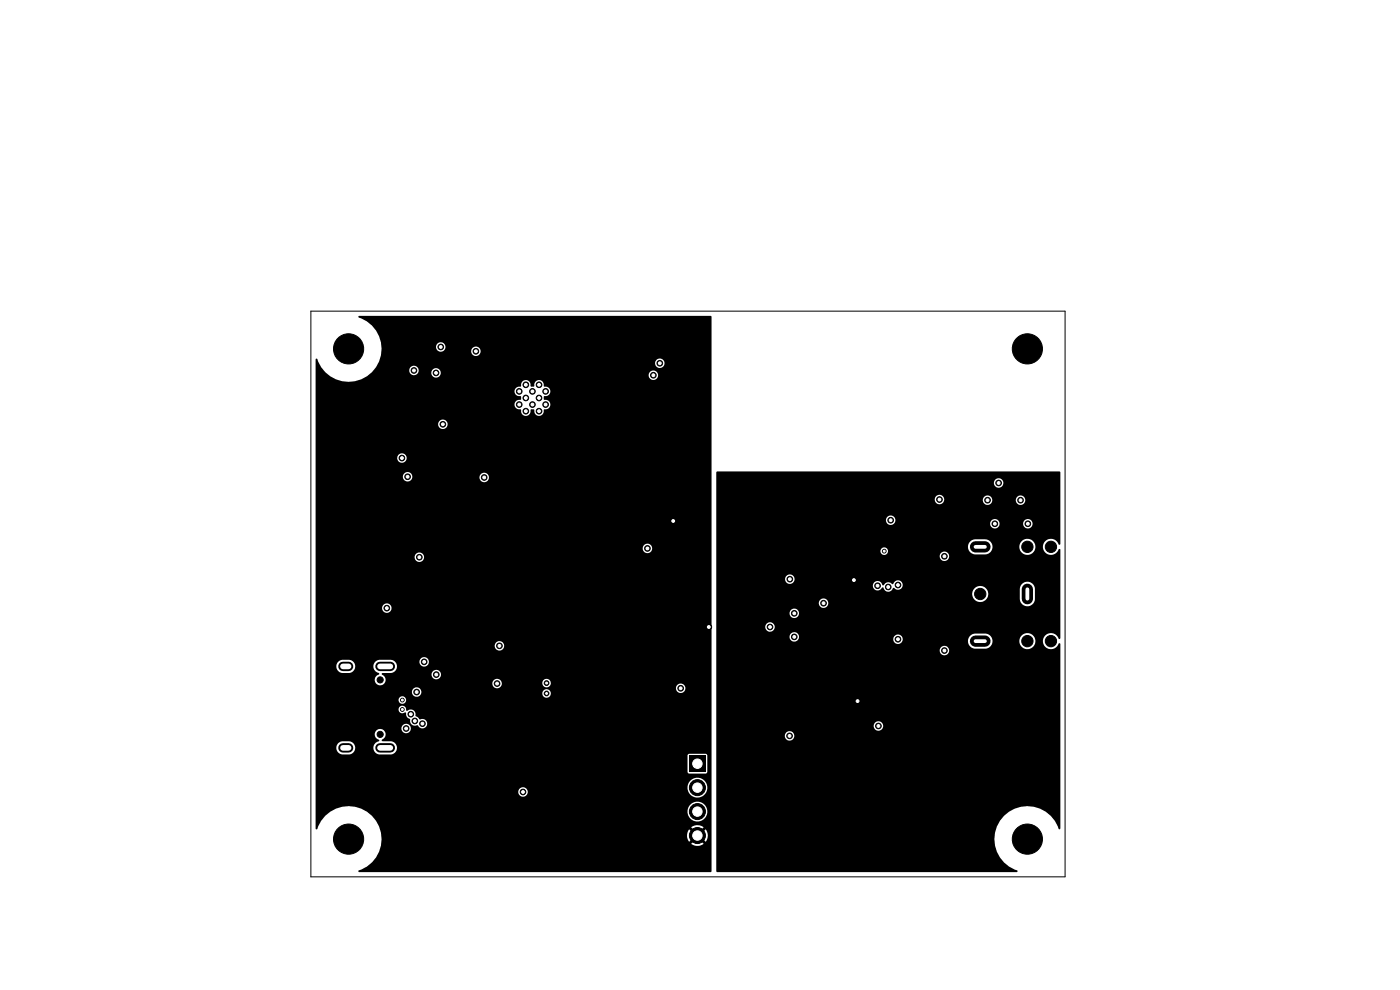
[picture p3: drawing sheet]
<svg xmlns="http://www.w3.org/2000/svg" width="297mm" height="210mm" viewBox="0 0 297 210" stroke-linecap="round" stroke-linejoin="round" font-family="sans-serif">
<g fill="#000" stroke="#000" stroke-width=".21">
<circle cx="74" cy="74" r="3.2"/>
<circle cx="87.8" cy="78.6" r=".6"/>
<circle cx="92.5" cy="79.1" r=".6"/>
<circle cx="93.5" cy="73.6" r=".6"/>
<circle cx="101" cy="74.5" r=".6"/>
<circle cx="138.6" cy="79.6" r=".6"/>
<circle cx="140" cy="77.1" r=".6"/>
<circle cx="218" cy="74" r="3.2"/>
<circle cx="85.3" cy="97.2" r=".6"/>
<circle cx="94" cy="90" r=".6"/>
<circle cx="110.2" cy="85.8" r=".6"/>
<circle cx="110.2" cy="83" r=".6"/>
<circle cx="111.6" cy="87.2" r=".6"/>
<circle cx="111.6" cy="81.6" r=".6"/>
<circle cx="111.6" cy="84.4" r=".6"/>
<circle cx="113" cy="85.8" r=".6"/>
<circle cx="113" cy="83" r=".6"/>
<circle cx="114.4" cy="87.2" r=".6"/>
<circle cx="114.4" cy="81.6" r=".6"/>
<circle cx="114.4" cy="84.4" r=".6"/>
<circle cx="115.8" cy="85.8" r=".6"/>
<circle cx="115.8" cy="83" r=".6"/>
<circle cx="86.5" cy="101.1" r=".6"/>
<circle cx="89" cy="118.2" r=".6"/>
<circle cx="102.7" cy="101.3" r=".6"/>
<circle cx="137.3" cy="116.3" r=".6"/>
<circle cx="142.8" cy="110.5" r=".6"/>
<circle cx="187.6" cy="116.9" r=".4"/>
<circle cx="189" cy="110.4" r=".6"/>
<circle cx="199.3" cy="106" r=".6"/>
<circle cx="200.4" cy="118" r=".6"/>
<circle cx="209.5" cy="106.1" r=".6"/>
<circle cx="211.1" cy="111.1" r=".6"/>
<circle cx="211.9" cy="102.5" r=".6"/>
<circle cx="216.5" cy="106.1" r=".6"/>
<circle cx="218" cy="116" r="1.2"/>
<circle cx="218.1" cy="111.1" r=".6"/>
<circle cx="223" cy="116" r="1.2"/>
<circle cx="82.1" cy="129" r=".6"/>
<circle cx="106" cy="137" r=".6"/>
<circle cx="150.4" cy="133" r=".6"/>
<circle cx="163.4" cy="133" r=".6"/>
<circle cx="167.6" cy="122.9" r=".6"/>
<circle cx="168.5" cy="135.1" r=".6"/>
<circle cx="168.5" cy="130.1" r=".6"/>
<circle cx="174.7" cy="128" r=".6"/>
<circle cx="181.2" cy="123.1" r=".6"/>
<circle cx="186.2" cy="124.3" r=".6"/>
<circle cx="188.4" cy="124.5" r=".6"/>
<circle cx="190.5" cy="124.1" r=".6"/>
<circle cx="190.5" cy="135.6" r=".6"/>
<circle cx="200.4" cy="138" r=".6"/>
<circle cx="208" cy="126" r="1.2"/>
<circle cx="218" cy="136" r="1.2"/>
<circle cx="223" cy="136" r="1.2"/>
<circle cx="80.7" cy="155.8" r=".65"/>
<circle cx="80.7" cy="144.2" r=".65"/>
<circle cx="85.4" cy="148.5" r=".4"/>
<circle cx="85.4" cy="150.5" r=".4"/>
<circle cx="86.2" cy="154.5" r=".6"/>
<circle cx="87.2" cy="151.5" r=".6"/>
<circle cx="88" cy="152.9" r=".6"/>
<circle cx="88.4" cy="146.8" r=".6"/>
<circle cx="89.6" cy="153.5" r=".6"/>
<circle cx="90" cy="140.4" r=".6"/>
<circle cx="92.6" cy="143.1" r=".6"/>
<circle cx="105.5" cy="145" r=".6"/>
<circle cx="116" cy="147.1" r=".5"/>
<circle cx="116" cy="144.9" r=".5"/>
<circle cx="144.4" cy="146" r=".6"/>
<circle cx="167.5" cy="156.1" r=".6"/>
<circle cx="181.9" cy="148.7" r=".6"/>
<circle cx="186.4" cy="154" r=".6"/>
<circle cx="74" cy="178" r="3.2"/>
<circle cx="111" cy="168" r=".6"/>
<circle cx="148" cy="172.2" r="1.7"/>
<circle cx="148" cy="177.2" r="1.7"/>
<circle cx="148" cy="167.1" r="1.7"/>
<circle cx="218" cy="178" r="3.2"/>
</g>
<path d="M72.8 141.4h1.2M72.8 158.6h1.2M80.6 141.4h2.2M80.6 158.6h2.2" fill="none" stroke="#000" stroke-width="2"/>
<path d="M207 116h2M207 136h2M218 125v2" fill="none" stroke="#000" stroke-width="2.4"/>
<path d="M67 76.1h.2a7 7 0 0 0 12.1 2.4h7.5v.2a1.01 1.01 0 0 0 .9 .9 1.01 1.01 0 0 0 1.1-.6h2.7v.2a1.01 1.01 0 0 0 .9 .9 1.01 1.01 0 0 0 1-.6h44.2v.2a1.01 1.01 0 0 0 1.5 .7 1.01 1.01 0 0 0 0-1.7 1.01 1.01 0 0 0-1.5 .8h-44.2l.1-.3a1.01 1.01 0 0 0-.9-1.1 1.01 1.01 0 0 0-1.1 .9h-2.7v-.3a1.01 1.01 0 0 0-.9-1.1 1.01 1.01 0 0 0-1.1 .9h-7.5l1-1.6h58.7a1.01 1.01 0 0 0 1.3 1.1 1.01 1.01 0 0 0 .4-1.6 1.01 1.01 0 0 0-1.7 .3v.2h-58.7a6.3 6.3 0 0 0 .6-3.4h11.6v.2a1.01 1.01 0 0 0 1.6 .7h5.9v.3a1.01 1.01 0 0 0 1.5 .7 1.01 1.01 0 0 0 0-1.7 1.01 1.01 0 0 0-1.5 .7h-5.9l.2-.2a1.01 1.01 0 0 0-.4-1.5 1.01 1.01 0 0 0-1.4 .8h-11.6l-.1-.9a7 7 0 0 0-4.7-5.3l-.1-.2 .2-.1h74.6l.1 .1 .1 117.7-.2 .2h-74.6l-.2-.3a7 7 0 0 0 4.9-7.6h64.9v.7l.4 .8 .9-.9 .4 .4-.9 .9 .2 .1a2.19 2.19 0 0 0 2.5-.1l-.9-.9 .4-.4 .9 .9 .1-.2a2.19 2.19 0 0 0-.1-2.5l-.9 .9-.4-.4 .9-.9-.2-.1a2.19 2.19 0 0 0-2.5 .1l.9 .9-.4 .4-.9-.9-.4 1.2h-64.9a6.7 6.7 0 0 0-3.5-5.1h68.5v.4a2.11 2.11 0 0 0 3.2 1.6 2.11 2.11 0 0 0 0-3.6 2.11 2.11 0 0 0-3.2 1.6h-68.5l-.8-.5a7 7 0 0 0-9.3 4.4h-.3v-.2v-7.8h42.9a1.01 1.01 0 0 0 1.4 1.1 1.01 1.01 0 0 0 .4-1.7 1.01 1.01 0 0 0-1.7 .3l-.1 .3h-42.9v-1h78.9a2.11 2.11 0 0 0 2.8 2.2 2.11 2.11 0 0 0 .7-3.6 2.11 2.11 0 0 0-3.5 1v.4h-78.9v-6.6h78.9l.1 3.7 3.7 .1 .4-.4v-3.4l-.4-.4h-3.5l-.3 .4h-78.9v-1.8h4.4v.3a1.41 1.41 0 0 0 1.2 1.2h1.5l.5-.1 .6-.6 .2-.8h3.8a1.41 1.41 0 0 0 1.3 1.5h2.7a1.41 1.41 0 0 0 1-1.5 1.41 1.41 0 0 0-1.3-1.3h-1.7l-.2-.2a1.18 1.18 0 0 0 .5-2 1.18 1.18 0 0 0-2 .6 1.22 1.22 0 0 0 .9 1.4v.2a1.66 1.66 0 0 0-1.2 1.3h-3.8l-.4-.7-.4-.4-.5-.2h-1.5l-.5 .2-.4 .4-.3 .7h-4.4v-4.1h18.2v.3a1.01 1.01 0 0 0 1.5 .7 1.01 1.01 0 0 0 0-1.7 1.01 1.01 0 0 0-1.5 .7h-18.2v-4h17.5v.2a.81 .81 0 0 0 1.4 .5l.3 .1a1.11 1.11 0 0 0 .8 1.3 1.1 1.1 0 0 0 .3 1.2 1.1 1.1 0 0 0 1.2 .1 1.04 1.04 0 0 0 1.7 .5 1.04 1.04 0 0 0-.3-1.7h-.8l-.9-.7a1.08 1.08 0 0 0-.5-1.2 1.08 1.08 0 0 0-1.3 .1l-.2-.1a.83 .83 0 0 0-.7-1 .83 .83 0 0 0-1 .7h-17.5v-2h17.5v.2a.81 .81 0 0 0 1.3 .6 .81 .81 0 0 0 0-1.4 .81 .81 0 0 0-1.3 .6h-17.5v-1.7h20.4v.2a1.01 1.01 0 0 0 1 .9 1.01 1.01 0 0 0 1-.8h25.7v.2a.91 .91 0 0 0 1.3 .7 .91 .91 0 0 0 0-1.6 .91 .91 0 0 0-1.3 .7l-25.7-.1a1.01 1.01 0 0 0-.9-1.1 1.01 1.01 0 0 0-1.1 .9h-20.4v-5.5h4.4v.3a1.41 1.41 0 0 0 1.2 1.3h1.5l.5-.2 .6-.6 .2-.8h3.8a1.49 1.49 0 0 0 1.2 1.6v.2a1.17 1.17 0 0 0-.7 1.8 1.17 1.17 0 0 0 1.9 .1h22.9v.2a1 1 0 0 0 1.4 .8h37.5v.2a1.01 1.01 0 0 0 1.5 .8 1.01 1.01 0 0 0 0-1.7 1.01 1.01 0 0 0-1.5 .7h-37.5l.5-.5v-.6h8.7a.91 .91 0 0 0 1.1 1 .91 .91 0 0 0 .4-1.5 .91 .91 0 0 0-1.5 .3v.2h-8.7a1 1 0 0 0-1-.8 1 1 0 0 0-.9 .9l-22.9-.1a1.14 1.14 0 0 0-.5-1.7l-.1-.1h10.5v.2a1.01 1.01 0 0 0 1.6 .8 1.01 1.01 0 0 0 0-1.7 1.01 1.01 0 0 0-1.6 .7h-10.5l.2-.2 2-.1a1.41 1.41 0 0 0 .5-2.4h5.3v.2a1.01 1.01 0 0 0 1.6 .7 1.01 1.01 0 0 0-.2-1.7l-.1-.1a1 1 0 0 0-1.3 .9h-5.3l-.8-.3h-2.4l-.8 .3-.3 .4-.2 .5h-3.8l-.2-.5-.6-.6-.5-.1h-1.5l-.7 .3-.4 .4-.1 .5h-4.4v-4.3h38v.2a1.01 1.01 0 0 0 1.6 .7 1.01 1.01 0 0 0-.3-1.7l-.1-.1a1 1 0 0 0-1.2 .9h-38v-8h14.1v.2a1.01 1.01 0 0 0 1.5 .8 1.01 1.01 0 0 0 0-1.7 1.01 1.01 0 0 0-1.5 .7h-14.1v-10.8h21v.2a1.01 1.01 0 0 0 1.6 .7 1.01 1.01 0 0 0-.3-1.7l-.1-.1a1 1 0 0 0-1.2 .9h-21v-1.9h69.3v.3a1.01 1.01 0 0 0 1.6 .7 1.01 1.01 0 0 0 0-1.7 1.01 1.01 0 0 0-1.6 .7h-69.3v-15.2h18.5v.3a1.01 1.01 0 0 0 1 .8 1.01 1.01 0 0 0 1-.9h14.2v.2a1.01 1.01 0 0 0 1.6 .7 1.01 1.01 0 0 0 0-1.7 1.01 1.01 0 0 0-1.6 .8h-14.2v-.2a1.01 1.01 0 0 0-1-.9 1.01 1.01 0 0 0-1 .9h-18.5v-4h17.3v.3a1.01 1.01 0 0 0 1.5 .7 1.01 1.01 0 0 0 0-1.7 1.01 1.01 0 0 0-1.5 .7h-17.3v-7.1h26v.2a1.01 1.01 0 0 0 1.5 .8 1.01 1.01 0 0 0 0-1.7 1.01 1.01 0 0 0-1.5 .7h-26v-7h42.2v.3a1.25 1.25 0 0 0 1.3 .9l.1 .6-.2 .1a1.02 1.02 0 0 0-1.3 1.1 1.02 1.02 0 0 0 1.3 .9l.2 .2a1.02 1.02 0 0 0 1 1.2 1.02 1.02 0 0 0 .9-1.3l.2-.1 .6 .1a1.04 1.04 0 0 0 1 1.3 1.04 1.04 0 0 0 1-1.3l.2-.1a1.02 1.02 0 0 0 1.3-1 1.02 1.02 0 0 0-1.3-1l-.2-.2 .1-.6a1.04 1.04 0 0 0 1.4-.9 1.04 1.04 0 0 0-1.3-1.1l-.2-.2a1.02 1.02 0 0 0-1-1.2 1.02 1.02 0 0 0-.9 1.3l-.2 .1-.6-.1a1.04 1.04 0 0 0-1-1.3 1.04 1.04 0 0 0-1 1.3l-.2 .1a1 1 0 0 0-1.2 .9h-42.2zM152 100h72.8l.2 .2v15.2l-.1 .1h-.3a1.72 1.72 0 0 0-2.6-1 1.72 1.72 0 0 0-.1 2.8 1.72 1.72 0 0 0 2.7-.8l.2-.1 .2 .2v18.8l-.1 .1h-.3a1.72 1.72 0 0 0-2.6-1 1.72 1.72 0 0 0-.1 2.8 1.72 1.72 0 0 0 2.7-.8l.2-.1 .2 .2v39.1l-.3 .2-.1-.1a7 7 0 0 0-11.7-2.6 7 7 0 0 0 3 11.5l-.2 .3h-63.6l-.1-.2v-28.8h14.5a1.01 1.01 0 0 0 1.3 1.1 1.01 1.01 0 0 0 .4-1.7 1.01 1.01 0 0 0-1.6 .3l-.1 .3h-14.5v-2.1h33.4a1.01 1.01 0 0 0 1.3 1.1 1.01 1.01 0 0 0 .4-1.7 1.01 1.01 0 0 0-1.7 .3v.3h-33.4v-16h47.4a1.01 1.01 0 0 0 1.2 1.1 1.01 1.01 0 0 0 .5-1.7 1.01 1.01 0 0 0-1.7 .3v.3h-47.4v-2.9h15.5a1.01 1.01 0 0 0 .7 1.1 1.01 1.01 0 0 0 1.2-.6h20.1l.1 .5 .5 .5a1 1 0 0 0 1.4-.7h13.9v.7a1.61 1.61 0 0 0 1.4 1.1l2.6-.1a1.61 1.61 0 0 0 1.2-1.7h5.7v.4a1.71 1.71 0 0 0 2.6 1.3 1.71 1.71 0 0 0 0-2.9 1.71 1.71 0 0 0-2.6 1.2l-5.8-.1a1.61 1.61 0 0 0-1.4-1.3h-2.4a1.59 1.59 0 0 0-1.3 1.4h-13.9v-.1a1.01 1.01 0 0 0-.9-1.1 1.01 1.01 0 0 0-1.1 .9h-20.1l.1-.3a1.01 1.01 0 0 0-.9-1.1 1.01 1.01 0 0 0-1.1 .9h-15.5v-2.1h10.4v.2a1.01 1.01 0 0 0 1.5 .8 1.01 1.01 0 0 0 0-1.7 1.01 1.01 0 0 0-1.5 .7h-10.4v-2.9h15.5v.2a1.01 1.01 0 0 0 1.5 .8 1.01 1.01 0 0 0 0-1.7 1.01 1.01 0 0 0-1.5 .7h-15.5v-2.2h21.7a1.01 1.01 0 0 0 1.3 1.1 1.01 1.01 0 0 0 .4-1.6 1.01 1.01 0 0 0-1.6 .3l-.1 .2h-21.7v-2h54.3a1.71 1.71 0 0 0 2.2 1.8 1.71 1.71 0 0 0 .7-2.8h7.2v2.7a1.61 1.61 0 0 0 1.7 1.1 1.61 1.61 0 0 0 1.5-1.4l-.1-2.7a1.61 1.61 0 0 0-1.7-1.1 1.61 1.61 0 0 0-1.4 1.4h-7.2l-.2-.1a1.71 1.71 0 0 0-2.7 1.1h-54.3v-1.7h33.2v.3a1.02 1.02 0 0 0 .9 .9 1.02 1.02 0 0 0 1-.7l.3 .1a1.01 1.01 0 0 0 .9 .8 1.01 1.01 0 0 0 1.1-.6l.2-.2 .5 .3a1.03 1.03 0 0 0 1.3-.6 1.03 1.03 0 0 0-.7-1.3 1.03 1.03 0 0 0-1.3 .8h-.1a1.14 1.14 0 0 0-1.9 .3l-.3-.3a1.01 1.01 0 0 0-1.1-.6 1.01 1.01 0 0 0-.8 .8h-33.2v-1.4h14.6v.3a1.01 1.01 0 0 0 1.5 .7 1.01 1.01 0 0 0 0-1.7 1.01 1.01 0 0 0-1.5 .7h-14.6v-4.8h47.4v.2a1.01 1.01 0 0 0 1.5 .8 1.01 1.01 0 0 0 0-1.7 1.01 1.01 0 0 0-1.5 .7h-47.4v-1.1h34.8a.81 .81 0 0 0 1 .9 .81 .81 0 0 0 .4-1.3 .81 .81 0 0 0-1.4 .2v.2h-34.8v-1h53.4v.7a1.61 1.61 0 0 0 1.4 1.1l2.6-.1a1.61 1.61 0 0 0 1.2-1.7h5.7v.4a1.71 1.71 0 0 0 2.6 1.3 1.71 1.71 0 0 0 0-2.9 1.71 1.71 0 0 0-2.6 1.2h-5.8a1.62 1.62 0 0 0-1.4-1.4h-2.4a1.59 1.59 0 0 0-1.3 1.4h-53.4v-5.6h36a1 1 0 0 0 1.4 1l20.7 .1a1.01 1.01 0 0 0 1.1 .8 1.01 1.01 0 0 0 .9-1.1h5v.2a1.01 1.01 0 0 0 1.5 .8 1.01 1.01 0 0 0 0-1.7 1.01 1.01 0 0 0-1.5 .7h-5l-.1-.3a1.01 1.01 0 0 0-1.2-.6 1.01 1.01 0 0 0-.7 1.1h-20.7h.2a1.01 1.01 0 0 0-.1-1.7 1.01 1.01 0 0 0-1.5 .7h-36v-4.4h46.3v.3a1.01 1.01 0 0 0 1.1 .9 1.01 1.01 0 0 0 .9-1h8.2v.2a1.01 1.01 0 0 0 1.1 .9 1.01 1.01 0 0 0 .9-1.1h5v.2a1.01 1.01 0 0 0 1.5 .8 1.01 1.01 0 0 0 0-1.7 1.01 1.01 0 0 0-1.5 .7h-5l-.1-.3a1.01 1.01 0 0 0-1-.6 1.01 1.01 0 0 0-.9 .9h-8.2l-.2-.6a1.01 1.01 0 0 0-1.1-.4 1.01 1.01 0 0 0-.7 .8h-46.3v-3.5h58.9v.3a1.01 1.01 0 0 0 1.5 .7 1.01 1.01 0 0 0 0-1.7 1.01 1.01 0 0 0-1.5 .7h-58.9zM146.3 160.3h3.4v3.4h-3.4z" fill="#000"/>
<path d="M66 66h160v120h-160z" fill="none" stroke="#000" stroke-width=".21"/>
<g fill="#fff" stroke="#fff" stroke-width=".21">
<circle cx="101" cy="74.5" r=".3"/>
<circle cx="137.3" cy="116.3" r=".3"/>
<circle cx="87.8" cy="78.6" r=".3"/>
<circle cx="93.5" cy="73.6" r=".3"/>
<circle cx="88" cy="152.9" r=".3"/>
<circle cx="105.5" cy="145" r=".3"/>
<circle cx="216.5" cy="106.1" r=".3"/>
<circle cx="144.4" cy="146" r=".3"/>
<circle cx="189" cy="110.4" r=".3"/>
<circle cx="94" cy="90" r=".3"/>
<circle cx="218.1" cy="111.1" r=".3"/>
<circle cx="200.4" cy="138" r=".3"/>
<circle cx="186.4" cy="154" r=".3"/>
<circle cx="211.1" cy="111.1" r=".3"/>
<circle cx="168.5" cy="130.1" r=".3"/>
<circle cx="168.5" cy="135.1" r=".3"/>
<circle cx="200.4" cy="118" r=".3"/>
<circle cx="209.5" cy="106.1" r=".3"/>
<circle cx="163.4" cy="133" r=".3"/>
<circle cx="111" cy="168" r=".3"/>
<circle cx="92.5" cy="79.1" r=".3"/>
<circle cx="106" cy="137" r=".3"/>
<circle cx="190.5" cy="124.1" r=".3"/>
<circle cx="167.5" cy="156.1" r=".3"/>
<circle cx="190.5" cy="135.6" r=".3"/>
<circle cx="92.6" cy="143.1" r=".3"/>
<circle cx="102.7" cy="101.3" r=".3"/>
<circle cx="89" cy="118.2" r=".3"/>
<circle cx="181.2" cy="123.1" r=".3"/>
<circle cx="181.9" cy="148.7" r=".3"/>
<circle cx="188.4" cy="124.5" r=".3"/>
<circle cx="187.6" cy="116.9" r=".2"/>
<circle cx="85.4" cy="150.5" r=".2"/>
<circle cx="89.6" cy="153.5" r=".3"/>
<circle cx="85.3" cy="97.2" r=".3"/>
<circle cx="85.4" cy="148.5" r=".2"/>
<circle cx="186.2" cy="124.3" r=".3"/>
<circle cx="199.3" cy="106" r=".3"/>
<circle cx="174.7" cy="128" r=".3"/>
<circle cx="167.6" cy="122.9" r=".3"/>
<circle cx="142.8" cy="110.5" r=".3"/>
<circle cx="150.4" cy="133" r=".3"/>
<circle cx="211.9" cy="102.5" r=".3"/>
<circle cx="138.6" cy="79.6" r=".3"/>
<circle cx="140" cy="77.1" r=".3"/>
<circle cx="88.4" cy="146.8" r=".3"/>
<circle cx="90" cy="140.4" r=".3"/>
<circle cx="87.2" cy="151.5" r=".3"/>
<circle cx="86.5" cy="101.1" r=".3"/>
<circle cx="82.1" cy="129" r=".3"/>
<circle cx="86.2" cy="154.5" r=".3"/>
<circle cx="110.2" cy="83" r=".3"/>
<circle cx="110.2" cy="85.8" r=".3"/>
<circle cx="111.6" cy="81.6" r=".3"/>
<circle cx="111.6" cy="84.4" r=".3"/>
<circle cx="111.6" cy="87.2" r=".3"/>
<circle cx="113" cy="83" r=".3"/>
<circle cx="113" cy="85.8" r=".3"/>
<circle cx="114.4" cy="81.6" r=".3"/>
<circle cx="114.4" cy="84.4" r=".3"/>
<circle cx="114.4" cy="87.2" r=".3"/>
<circle cx="115.8" cy="83" r=".3"/>
<circle cx="115.8" cy="85.8" r=".3"/>
<circle cx="116" cy="144.9" r=".2"/>
<circle cx="116" cy="147.1" r=".2"/>
<circle cx="148" cy="162" r="1"/>
<circle cx="148" cy="167.1" r="1"/>
<circle cx="148" cy="172.2" r="1"/>
<circle cx="148" cy="177.2" r="1"/>
</g>
<path d="M72.8 141.4h1.2M72.8 158.6h1.2M80.6 141.4h2.2M80.6 158.6h2.2" fill="none" stroke="#fff" stroke-width="1.2"/>
<path d="M207 116h2M207 136h2M218 125v2" fill="none" stroke="#fff" stroke-width=".8"/>
</svg>
